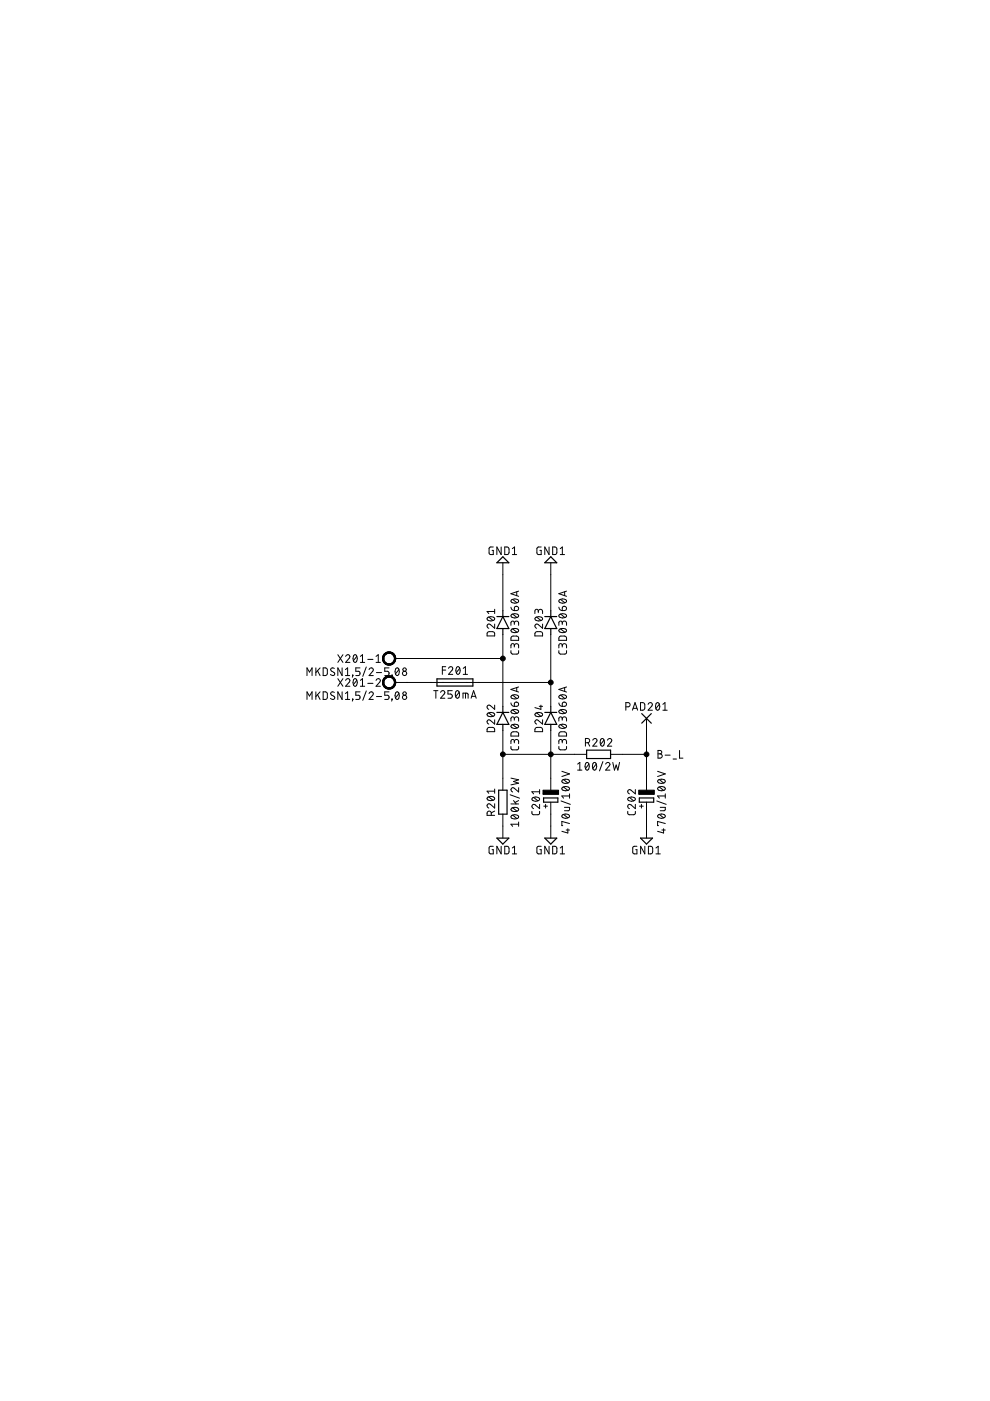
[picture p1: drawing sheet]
<svg xmlns="http://www.w3.org/2000/svg" width="210mm" height="297mm" viewBox="0 0 210 297" stroke-linecap="round" stroke-linejoin="round" font-family="sans-serif">
<g fill="none" stroke="#000" stroke-width=".21">
<path d="M104.6 116h-.7l-.2 .2v1l.2 .4h.7v-.9h-.3M106.3 116v1.6l-1-1.6v1.6M106.6 119.3v10.2M107 116h.7l.2 .2v.9l-.2 .5h-.7zM108.6 117.6h.9M108.6 116.3l.5-.3v1.6M114.7 116h-.6l-.2 .2-.1 1 .3 .4h.6v-.9h-.2M116.4 116v1.6l-.9-1.6v1.6M116.8 119.3v10.2M117.2 116h.6l.2 .2v1.1l-.2 .3h-.6zM118.8 116.3l.4-.3v1.6M118.8 117.6h.9"/>
<path d="M71.6 138.8l1.1 1.6M72.7 138.8l-1.1 1.6M73.3 139.2a.45 .45 0 0 1 .6-.4 .45 .45 0 0 1 .2 .7l-.8 .9h.9M75.1 138.9l.1-.1a.8 .8 0 0 1 .6 .6 .8 .8 0 0 1-.2 .8l-.3 .2a1.06 1.06 0 0 1-.2-1.5zM75.6 139.2l-.7 .9M76.4 139.2l.5-.4v1.6M78 139.8h1.1M79.7 139.2l.5-.4v1.6M83.8 139.6h22.8M103.4 131a1.02 1.02 0 0 1 1.5 .2 .93 .93 0 0 1-1.6 0zM103.4 134h1.2l.3 .2v.6h-1.6zM103.6 130.8l.9 .8"/>
<path d="M104.9 132.3v.9l-.9-.8a.44 .44 0 0 0-.7 .2 .44 .44 0 0 0 .3 .6M104.9 129.2v.9M104.9 129.6h-1.6l.3 .5M106.6 134.5v15.3M108.3 137.9l.1 .6 .3 .2 1-.1 .2-.1 .1-.6M108.3 128.7l.3 .6 .5 .2M108.4 133.4a1.02 1.02 0 0 1 1.6 .3 .97 .97 0 0 1-1.7 0zM108.4 130.3a1.04 1.04 0 0 1 1.6 .3 .95 .95 0 0 1-1.7 0zM108.4 127.2a1.02 1.02 0 0 1 1.6 .2 .97 .97 0 0 1-1.7 0zM108.5 135l1.2-.1 .2 .2 .1 .7h-1.7zM108.7 133.3l.9 .7M108.7 130.2l.9 .7"/>
<path d="M108.7 127.1l.9 .7M109.1 136.9a.46 .46 0 0 1 .4-.4 .46 .46 0 0 1 .5 .4v.5M109.1 137.2v-.4a.36 .36 0 0 0-.4-.3 .36 .36 0 0 0-.4 .3v.6M109.1 132.1a.46 .46 0 0 1 .4-.4 .46 .46 0 0 1 .5 .4v.5M109.1 132.4v-.4a.36 .36 0 0 0-.4-.3 .36 .36 0 0 0-.4 .3v.6M109.2 128.7a.47 .47 0 0 1 .7 .1 .47 .47 0 0 1-.4 .7h-.4zM109.6 125.5v.8M110 125.3l-1.7 .6 1.7 .5M113.5 131a1.04 1.04 0 0 1 1.5 .2 .95 .95 0 0 1-1.6 0zM113.5 134h1.3l.2 .2v.6h-1.6zM113.8 130.8l.9 .8M114.1 129.6a.46 .46 0 0 1 .5-.4 .46 .46 0 0 1 .4 .4v.5"/>
<path d="M114.1 129.9v-.4a.36 .36 0 0 0-.3-.3 .36 .36 0 0 0-.4 .3v.6M115 132.3v.9l-.9-.8a.44 .44 0 0 0-.7 .2 .44 .44 0 0 0 .4 .6M116.8 134.5v15.3M118.5 137.9v.6l.4 .2 1.1-.1 .1-.7M118.5 128.7l.3 .6 .4 .2M118.6 133.4a1.02 1.02 0 0 1 1.5 .3 .97 .97 0 0 1-1.6 0zM118.6 130.3a1.04 1.04 0 0 1 1.5 .3 .95 .95 0 0 1-1.6 0zM118.6 127.2a1.02 1.02 0 0 1 1.5 .2 .97 .97 0 0 1-1.6 0zM118.6 135l1.2-.1 .3 .2v.7h-1.6zM118.9 133.3l.9 .7M118.9 130.2l.9 .7M118.9 127.1l.9 .7"/>
<path d="M119.2 136.9a.46 .46 0 0 1 .5-.4 .46 .46 0 0 1 .4 .4v.5M119.2 137.2v-.4a.36 .36 0 0 0-.3-.3 .36 .36 0 0 0-.4 .3v.6M119.2 132.1a.46 .46 0 0 1 .5-.4 .46 .46 0 0 1 .4 .4v.5M119.2 132.4v-.4a.36 .36 0 0 0-.3-.3 .36 .36 0 0 0-.4 .3v.6M119.3 128.7a.47 .47 0 0 1 .8 .1 .47 .47 0 0 1-.4 .7h-.5zM119.7 125.5v.8M120.1 125.3l-1.6 .6 1.6 .5M65.1 143.2v-1.6l.5 .9 .6-.9v1.6M65.1 148.3v-1.6l.5 .9 .6-.9v1.6M67 141.6v1.6M67 146.7v1.6M67.3 142.2l.6 1"/>
<path d="M67.3 147.3l.6 1M67.9 141.6l-.9 1M67.9 146.7l-.9 1M68.5 141.6h.6l.3 .3v1l-.3 .3h-.6zM68.5 146.7h.6l.3 .3v1l-.3 .3h-.6zM70.9 141.7a.42 .42 0 0 0-.6-.1 .42 .42 0 0 0-.1 .6l.6 .4a.4 .4 0 0 1 .1 .6 .4 .4 0 0 1-.7-.1l-.1-.1M70.9 146.8a.42 .42 0 0 0-.6-.1 .42 .42 0 0 0-.1 .6l.6 .3a.4 .4 0 0 1 .1 .6 .4 .4 0 0 1-.7 0l-.1-.1M71.6 143.9l1.1 1.6M72.5 141.6v1.6l-.9-1.6v1.6M72.5 146.7v1.6l-.9-1.6v1.6M72.7 143.9l-1.1 1.6M73.2 143.2h.9"/>
<path d="M73.2 142l.5-.4v1.6M73.2 147l.5-.3v1.6M73.2 148.3h.9M73.3 144.3a.45 .45 0 0 1 .6-.4 .45 .45 0 0 1 .2 .7l-.8 .9h.9M74.7 143.1l.1 .1zM74.7 148.2l.1 .1zM74.8 143.2l-.1 .4M74.8 148.3l-.1 .4M75.1 144l.2-.1a.93 .93 0 0 1 0 1.6 1.02 1.02 0 0 1-.2-1.5zM75.6 144.3l-.7 .8M76.3 141.6h-.9v.7h.6a.46 .46 0 0 1 .3 .5 .46 .46 0 0 1-.3 .4h-.6M76.3 146.7h-.9v.7h.6a.45 .45 0 0 1 .3 .4 .45 .45 0 0 1-.3 .5h-.6"/>
<path d="M76.4 140.4h.9M76.4 144.3l.5-.4v1.6M76.4 145.5h.9M77.7 141.4l-.8 2M77.7 146.5l-.8 2M78 144.9h1.1M78.3 142a.44 .44 0 0 1 .6-.4 .44 .44 0 0 1 .1 .7l-.7 .9h.8M78.3 147a.44 .44 0 0 1 .6-.3 .44 .44 0 0 1 .1 .7l-.7 .9h.8M79.7 144.3a.45 .45 0 0 1 .7-.4 .45 .45 0 0 1 .1 .7l-.8 .9h.9M79.7 140.4h.9M79.8 142.6h1.1M79.8 147.7h1.1"/>
<path d="M82.5 141.6h-.9v.7h.5a.46 .46 0 0 1 .4 .5 .46 .46 0 0 1-.4 .4h-.5M82.5 146.7h-.9v.7h.5a.45 .45 0 0 1 .4 .4 .45 .45 0 0 1-.4 .5h-.5M83.1 143.1l.1 .1zM83.1 148.2l.1 .1zM83.2 143.2l-.2 .4M83.2 148.3l-.2 .4M83.8 144.7h33M84 141.7l.2-.1a.97 .97 0 0 1 0 1.6 1.03 1.03 0 0 1-.2-1.5zM84 146.8l.2-.1a.95 .95 0 0 1 0 1.6 1 1 0 0 1-.2-1.5zM84.6 142l-.7 .9M84.6 147l-.7 .9M91.9 146.4h1"/>
<path d="M92.4 146.4v1.6M93.4 146.8a.44 .44 0 0 1 .6-.4 .44 .44 0 0 1 .2 .8l-.8 .8h.9M93.8 142.1h.7M94.5 141.4h-.7v1.6M95.1 141.7a.44 .44 0 0 1 .6-.3 .44 .44 0 0 1 .2 .7l-.8 .9h.9M95.9 146.4h-.9v.8h.5a.45 .45 0 0 1 .4 .4 .45 .45 0 0 1-.4 .4h-.5M96.7 146.5l.3-.1a.95 .95 0 0 1 0 1.6 1 1 0 0 1-.3-1.5zM96.9 141.5l.2-.1a.97 .97 0 0 1 0 1.6 1.03 1.03 0 0 1-.2-1.5zM97.3 146.8l-.7 .9M97.5 141.7l-.7 .9M98.2 148v-1h1l.1 1M98.2 141.7l.5-.3v1.6"/>
<path d="M98.2 143h.9M98.7 147v1M99.9 148l.5-1.6 .6 1.6M100 147.6h.8M103.4 151.3a1 1 0 0 1 1.5 .2 .95 .95 0 0 1-1.6 0zM103.4 154.4l.3-.2 .9 .1 .3 .2v.6h-1.6zM103.6 151.2l.9 .7M104.9 152.6v.9l-.9-.7a.44 .44 0 0 0-.7 .1 .44 .44 0 0 0 .3 .6M104.9 149.5v.9l-.9-.8a.44 .44 0 0 0-.7 .2 .44 .44 0 0 0 .3 .6M106.6 159.9h17.8M106.6 154.9v12.6M108.3 158.3l.1 .6 .3 .1h1l.2-.3 .1-.4"/>
<path d="M108.3 149l.3 .6 .5 .2M108.4 153.8a1.04 1.04 0 0 1 1.6 .2 .95 .95 0 0 1-1.7 0zM108.4 150.6a1.02 1.02 0 0 1 1.6 .3 .97 .97 0 0 1-1.7 0zM108.4 147.5a1 1 0 0 1 1.6 .2 .97 .97 0 0 1-1.7 0zM108.5 155.3l.3-.1h.9l.2 .2 .1 .7h-1.7zM108.7 153.6l.9 .7M108.7 150.5l.9 .7M108.7 147.4l.9 .7M109.1 157.2a.46 .46 0 0 1 .4-.4 .46 .46 0 0 1 .5 .4v.5M109.1 157.5v-.4a.36 .36 0 0 0-.4-.3 .36 .36 0 0 0-.4 .3v.6M109.1 152.4a.46 .46 0 0 1 .4-.4 .46 .46 0 0 1 .5 .4v.5M109.1 152.7v-.4a.36 .36 0 0 0-.4-.3 .36 .36 0 0 0-.4 .3v.6"/>
<path d="M109.2 149a.46 .46 0 0 1 .7 .1 .46 .46 0 0 1-.4 .7h-.4zM109.6 145.8v.8M110 145.6l-1.7 .6 1.7 .5M113.5 151.3a1.02 1.02 0 0 1 1.5 .2 .97 .97 0 0 1-1.6 0zM113.5 154.4l.4-.2 .9 .1 .2 .2v.6h-1.6zM113.8 151.2l.9 .7M114.3 149.8h.7M114.7 149.5v.9l-1.3-.4M115 152.6v.9l-.9-.7a.44 .44 0 0 0-.7 .1 .44 .44 0 0 0 .4 .6M116.8 154.9v12.6M118.5 158.3v.4l.4 .3h1l.2-.3v-.4M118.5 149l.3 .6 .4 .2"/>
<path d="M118.6 153.8a1.04 1.04 0 0 1 1.5 .2 .95 .95 0 0 1-1.6 0zM118.6 150.6a1.02 1.02 0 0 1 1.5 .3 .97 .97 0 0 1-1.6 0zM118.6 147.5a1 1 0 0 1 1.5 .2 .97 .97 0 0 1-1.6 0zM118.6 155.3l.3-.1h.9l.3 .2v.7h-1.6zM118.9 153.6l.9 .7M118.9 150.5l.9 .7M118.9 147.4l.9 .7M119.2 157.2a.46 .46 0 0 1 .5-.4 .46 .46 0 0 1 .4 .4v.5M119.2 157.5v-.4a.36 .36 0 0 0-.3-.3 .36 .36 0 0 0-.4 .3v.6M119.2 152.4a.46 .46 0 0 1 .5-.4 .46 .46 0 0 1 .4 .4v.5M119.2 152.7v-.4a.36 .36 0 0 0-.3-.3 .36 .36 0 0 0-.4 .3v.6M119.3 149a.46 .46 0 0 1 .8 .1 .46 .46 0 0 1-.4 .7h-.5z"/>
<path d="M119.7 145.8v.8M120.1 145.6l-1.6 .6 1.6 .5M124.1 157.5h.5a.46 .46 0 0 0 .4-.5 .46 .46 0 0 0-.4-.4h-.5v1.6M124.7 157.5l.3 .7M125.7 156.9a.44 .44 0 0 1 .6-.3 .44 .44 0 0 1 .1 .7l-.7 .9h.9M127.4 156.7l.3-.1a.97 .97 0 0 1 0 1.6 1.02 1.02 0 0 1-.3-1.5zM128.1 156.9l-.8 .9M128.8 156.9a.45 .45 0 0 1 .6-.3 .45 .45 0 0 1 .2 .7l-.8 .9h.9M129.5 159.9h7.6M132.7 149.9h.5a.44 .44 0 0 0 .4-.5 .44 .44 0 0 0-.4-.4h-.5v1.6M134.1 150.6l.5-1.6 .6 1.6M134.2 150.2h.8"/>
<path d="M135.8 149h.6l.3 .2v.9l-.3 .5h-.6zM137.1 152.3v15.2M137.4 149.3a.45 .45 0 0 1 .6-.3 .45 .45 0 0 1 .2 .7l-.8 .9h.9M139.2 149.1l.2-.1a.93 .93 0 0 1 0 1.6 1.02 1.02 0 0 1-.2-1.5zM139.5 159.1h.5a.36 .36 0 0 1 .3 .4 .36 .36 0 0 1-.3 .3 .46 .46 0 0 1 .4 .5 .46 .46 0 0 1-.4 .4h-.5zM139.5 159.8h.5M139.8 149.3l-.7 .9M140.5 150.6h1M140.5 149.3l.5-.3v1.6M144.1 159.1v1.6h.7M103.4 169.1a1 1 0 0 1 1.5 .2 .95 .95 0 0 1-1.6 0zM103.6 169l.9 .7"/>
<path d="M104.2 172.9v-.5a.44 .44 0 0 0-.5-.4 .44 .44 0 0 0-.4 .4v.5h1.6M104.6 179.4l-.7 .1-.2 .1v1.1l.2 .3h.7v-.9h-.3M104.9 170.4v.9l-.9-.8a.45 .45 0 0 0-.7 .2 .45 .45 0 0 0 .3 .6M104.9 167.3v.9M104.9 172l-.7 .3M104.9 167.7h-1.6l.3 .5M106.3 179.4v1.6l-1-1.6v1.6M106.6 172.6v5.1M107 179.4l.7 .1 .2 .2v.9l-.2 .4h-.7zM108.2 168.5l2 .7M108.3 170.5h1.7M108.3 165l1.7 .3-1.1 .4 1.1 .4-1.7 .3"/>
<path d="M108.4 172.9a1.02 1.02 0 0 1 1.6 .3 .97 .97 0 0 1-1.7 0zM108.4 171.4a.9 .9 0 0 1 1.5 .3 1.05 1.05 0 0 1-1.6-.1zM108.6 179.8l.5-.4v1.6M108.7 172.8l.9 .7M108.7 171.3l.9 .7M108.9 169.7l.5 .8M110 167v.9l-.9-.8a.45 .45 0 0 0-.7 .2 .45 .45 0 0 0 .3 .6M110 174.3v.9M110 174.8h-1.7l.4 .4M110 169.7l-.8 .4M112.8 172v.5l.3 .2h1.1l.2-.2v-.5M112.9 169.2a1.04 1.04 0 0 1 1.5 .2 .95 .95 0 0 1-1.6 0z"/>
<path d="M113.1 169.1l.9 .7M114.4 170.5v.9l-.9-.7a.45 .45 0 0 0-.7 .1 .45 .45 0 0 0 .3 .6M114.4 167.4v.9M114.4 167.9h-1.6l.3 .4M114.7 179.4l-.6 .1-.2 .1-.1 1.1 .3 .3h.6v-.9h-.2M115.3 170.9h.8M115.7 170.5v.8M116.4 179.4v1.6l-.9-1.6v1.6M116.8 170.1v7.6M117.2 179.4l.6 .1 .2 .2v1.1l-.2 .2h-.6zM118.8 179.8l.4-.4v1.6M119 169.8l1.9 .7"/>
<path d="M119.1 163.5l1.7 .6-1.7 .5M119.2 172.8a1 1 0 0 1 1.6 .2 .95 .95 0 0 1-1.7 0zM119.2 167a1.02 1.02 0 0 1 1.6 .2 .97 .97 0 0 1-1.7 0zM119.2 165.4a1.02 1.02 0 0 1 1.6 .3 .97 .97 0 0 1-1.7 0zM119.5 172.7l.9 .7M119.5 166.9l.9 .7M119.5 165.3l.9 .7M119.7 171.2h1.1l-.1 .5-.1 .2h-.9M120 176h.8M120.4 175.7v.9l-1.3-.3M120.8 174.6l-1.7-.4v.8h.2M120.8 168.3v.9"/>
<path d="M120.8 168.8h-1.7l.4 .4M122.5 162l.4-.4v1.7M122.5 163.3h.9M124.2 161.8l.3-.2a.97 .97 0 0 1 0 1.7 1.02 1.02 0 0 1-.3-1.5zM124.9 162l-.8 .9M125.8 161.8l.1-.1a.8 .8 0 0 1 .7 .5 .8 .8 0 0 1-.2 .8l-.4 .3a1.04 1.04 0 0 1-.2-1.5zM126.4 162l-.7 .9M127.8 161.5l-.7 1.9M128.4 162a.44 .44 0 0 1 .6-.3 .44 .44 0 0 1 .2 .7l-.8 .9h.9M129.9 161.6l.4 1.7 .3-1.1 .4 1.1 .4-1.7M133.1 172v.5l.4 .2h1l.2-.2v-.5M133.2 169.2a1.02 1.02 0 0 1 1.5 .2 .93 .93 0 0 1-1.6 0z"/>
<path d="M133.5 169.1l.8 .7M134.7 170.5v.9l-.9-.7a.45 .45 0 0 0-.7 .1 .45 .45 0 0 0 .4 .6M134.7 167.4v.9l-.9-.7a.44 .44 0 0 0-.7 .1 .44 .44 0 0 0 .4 .6M135 179.4l-.6 .1-.2 .1v1.1l.2 .3h.6v-.9h-.2M135.6 170.9h.8M136 170.5v.8M136.7 179.4v1.6l-.9-1.6v1.6M137.1 170.1v7.6M137.5 179.4l.6 .1 .2 .2 .1 .9-.3 .4h-.6zM139.1 179.8l.5-.4v1.6M139.3 169.8l1.9 .7M139.4 163.5l1.7 .6-1.7 .5"/>
<path d="M139.6 172.8a.98 .98 0 0 1 1.5 .2 .95 .95 0 0 1-1.7 0zM139.6 167a1 1 0 0 1 1.5 .2 .97 .97 0 0 1-1.7 0zM139.6 165.4a1 1 0 0 1 1.5 .3 .97 .97 0 0 1-1.7 0zM139.8 172.7l.9 .7M139.8 166.9l.9 .7M139.8 165.3l.9 .7M140 171.2h1.1l-.1 .5-.1 .2h-.9M140.3 176h.8M140.7 175.7v.9l-1.3-.3M141 160.1h1.1M141.1 174.6l-1.7-.4v.8h.2M141.1 168.8h-1.7l.4 .4"/>
<path d="M141.1 168.3v.9M142.7 160.9h.7M108.6 181h.9M118.8 181h.9M139.1 181h.9"/>
<circle cx="85.8" cy="142.8" r=".46"/>
<circle cx="85.8" cy="147.8" r=".46"/>
<circle cx="85.8" cy="147" r=".37"/>
<circle cx="85.8" cy="142" r=".37"/>
</g>
<g fill="none" stroke="#000" stroke-width=".25">
<path d="M106.6 118l1.3 1.3h-2.6zM116.8 118l1.2 1.3h-2.5zM105.3 130.7h2.6M106.6 130.7l1.3 2.6h-2.6zM106.6 129.5v1.2M106.6 133.3v1.2M115.5 130.7h2.5M116.8 130.7l1.2 2.6h-2.5zM116.8 129.5v1.2M116.8 133.3v1.2M92.6 143.9h7.7v1.6h-7.7zM105.3 151h2.6"/>
<path d="M106.6 149.8v1.2M106.6 153.6v1.3M106.6 151l1.3 2.6h-2.6zM115.5 151h2.5M116.8 151l1.2 2.6h-2.5zM116.8 149.8v1.2M116.8 153.6v1.3M124.4 159h5.1v1.8h-5.1zM136.1 151.3l2 2M138.1 151.3l-2 2M105.3 177.7h2.6l-1.3 1.3zM105.7 167.5h1.8v5.1h-1.8z"/>
<path d="M115.3 169.2h3v.9h-3zM115.5 177.7h2.5l-1.2 1.3zM135.6 169.2h3v.9h-3zM135.8 177.7h2.5l-1.2 1.3z"/>
</g>
<g fill="#000" stroke="#000" stroke-width=".21">
<path d="M81.5 138.7a1.4 1.4 0 0 1 2.2 .2 1.4 1.4 0 0 1-.8 2 1.4 1.4 0 0 1-1.8-1.3h.3a1.14 1.14 0 0 1 1.7-.9 1.14 1.14 0 0 1 .1 1.9 1.14 1.14 0 0 1-1.8-.7v-.3h-.3z" fill-rule="evenodd"/>
<path d="M81.5 138.7a1.4 1.4 0 0 1 2.2 .2 1.4 1.4 0 0 1-.8 2 1.4 1.4 0 0 1-1.8-1.3h.3a1.14 1.14 0 0 1 1.7-.9 1.14 1.14 0 0 1 .1 1.9 1.14 1.14 0 0 1-1.8-.7v-.3h-.3z" fill-rule="evenodd"/>
<path d="M81.5 138.7a1.4 1.4 0 0 1 2.2 .2 1.4 1.4 0 0 1-.8 2 1.4 1.4 0 0 1-1.8-1.3h.3a1.14 1.14 0 0 1 1.7-.9 1.14 1.14 0 0 1 .1 1.9 1.14 1.14 0 0 1-1.8-.7v-.3h-.3z" fill-rule="evenodd"/>
<path d="M81.5 143.7a1.4 1.4 0 0 1 2.2 .2 1.4 1.4 0 0 1-.8 2.1 1.4 1.4 0 0 1-1.8-1.3h.3a1.14 1.14 0 0 1 1.6-1 1.14 1.14 0 0 1 .2 2 1.14 1.14 0 0 1-1.8-.7v-.3h-.3z" fill-rule="evenodd"/>
<path d="M81.5 143.7a1.4 1.4 0 0 1 2.2 .2 1.4 1.4 0 0 1-.8 2.1 1.4 1.4 0 0 1-1.8-1.3h.3a1.14 1.14 0 0 1 1.6-1 1.14 1.14 0 0 1 .2 2 1.14 1.14 0 0 1-1.8-.7v-.3h-.3z" fill-rule="evenodd"/>
<path d="M81.5 143.7a1.4 1.4 0 0 1 2.2 .2 1.4 1.4 0 0 1-.8 2.1 1.4 1.4 0 0 1-1.8-1.3h.3a1.14 1.14 0 0 1 1.6-1 1.14 1.14 0 0 1 .2 2 1.14 1.14 0 0 1-1.8-.7v-.3h-.3z" fill-rule="evenodd"/>
<circle cx="106.6" cy="139.6" r=".51"/>
<circle cx="106.6" cy="159.9" r=".51"/>
<circle cx="116.8" cy="159.9" r=".51"/>
<circle cx="116.8" cy="144.7" r=".51"/>
<circle cx="137.1" cy="159.9" r=".51"/>
</g>
<path d="M115.1 167.5h3.3v.9h-3.3zM135.4 167.5h3.3v.9h-3.3z" fill="#000" stroke="#000" stroke-width=".21"/>
</svg>
